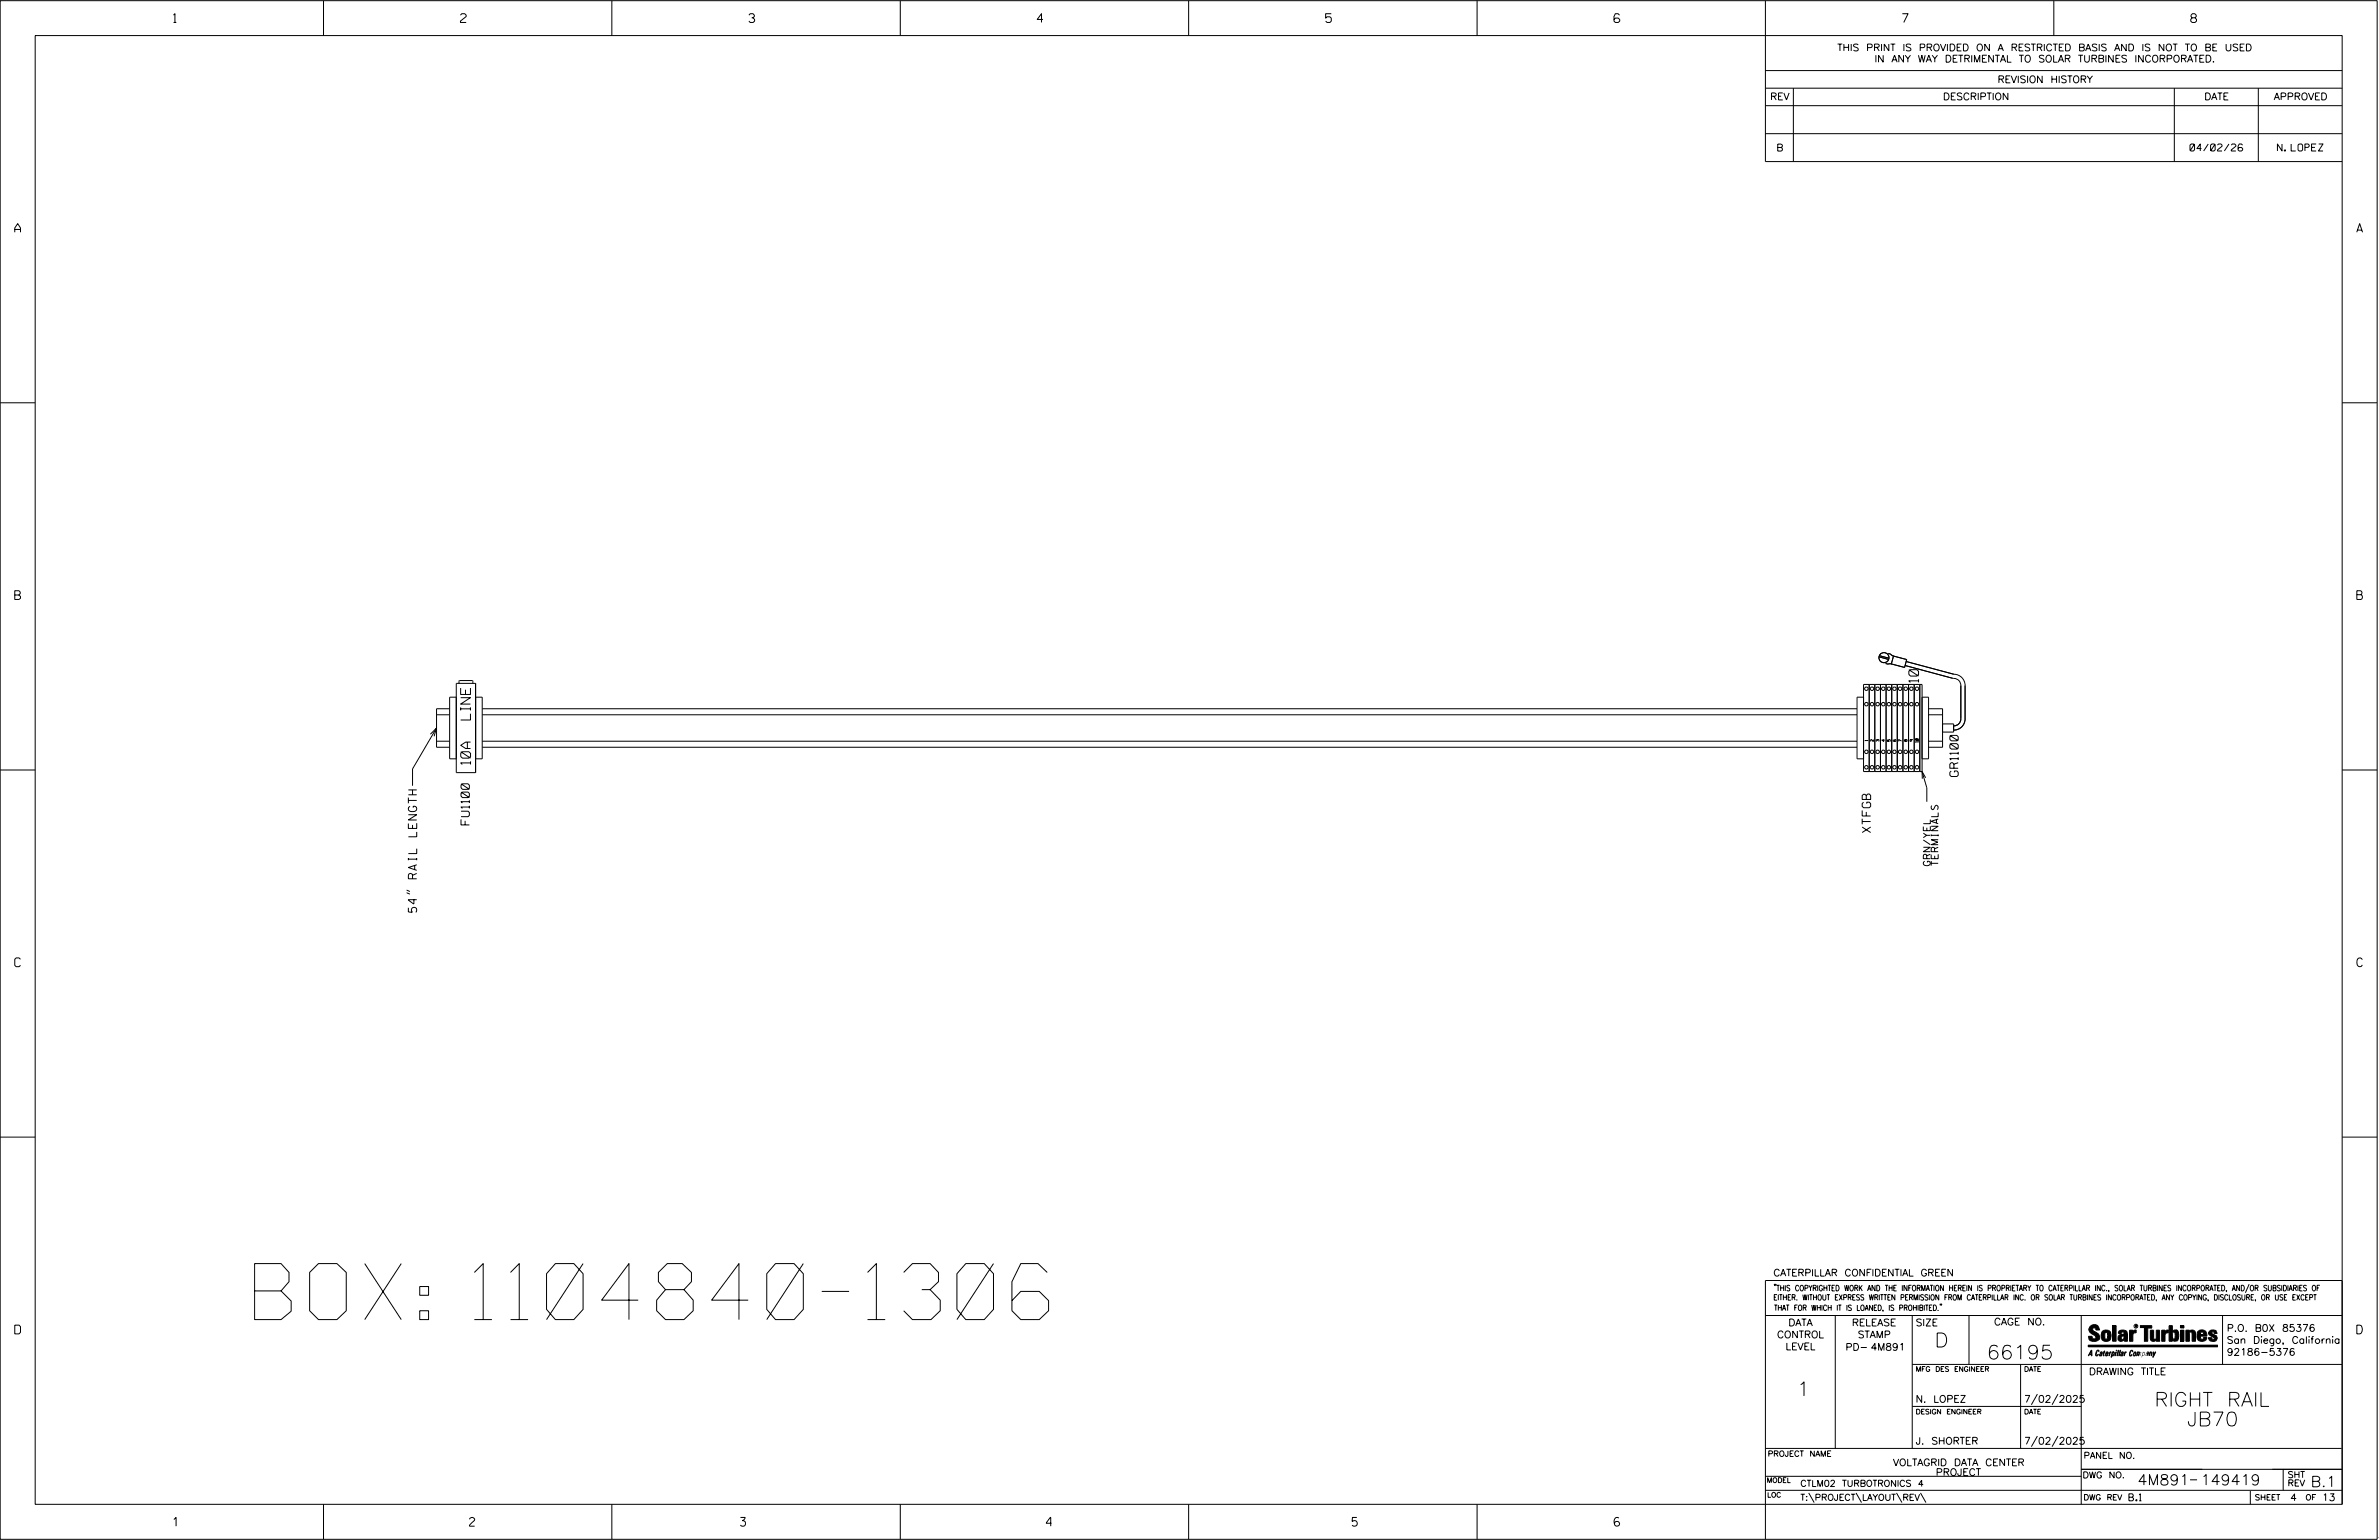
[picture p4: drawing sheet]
<svg xmlns="http://www.w3.org/2000/svg" width="864mm" height="559mm" viewBox="0 0 864 559" stroke-linecap="round" stroke-linejoin="round" font-family="sans-serif">
<defs><g id="words">
<text font-size="20.3" x="92.4" y="478.8">BOX: 1104840-1306</text>
<g font-size="5.1">
<text x="702.3" y="488.8">D</text>
<text x="721.2" y="493.2">66195</text>
<text x="652.2" y="506.5">1</text>
<text x="782.1" y="510.3">RIGHT RAIL</text>
<text x="793.9" y="517.4">JB70</text>
</g>
<g font-size="3.8">
<text x="775.9" y="538.9">4M891</text>
<text x="798.8" y="538.9">149419</text>
<text x="838.8" y="539.5">B.1</text>
</g>
<g font-size="3.6">
<text x="696.5" y="247.6" transform="rotate(-90 696.5 247.6)">10</text>
<text x="170.8" y="261.3" transform="rotate(-90 170.8 261.3)">LINE</text>
<text x="170.8" y="277.4" transform="rotate(-90 170.8 277.4)">10A</text>
</g>
<g font-size="3.2">
<text x="63" y="8.2">1</text>
<text x="167.2" y="8.2">2</text>
<text x="271.8" y="8.2">3</text>
<text x="376.5" y="8.2">4</text>
<text x="481.2" y="8.2">5</text>
<text x="690.6" y="8.2">7</text>
<text x="795.3" y="8.2">8</text>
<text x="5.4" y="84.3">A</text>
<text x="855.5" y="84.3">A</text>
<text x="5.4" y="217.5">B</text>
<text x="855.6" y="217.5">B</text>
<text x="5.4" y="350.8">C</text>
<text x="855.6" y="350.8">C</text>
<text x="5.4" y="484">D</text>
<text x="855.6" y="484">D</text>
<text x="62.8" y="553.8">1</text>
<text x="170.4" y="553.8">2</text>
<text x="268.8" y="553.8">3</text>
<text x="379.8" y="553.8">4</text>
<text x="490.8" y="553.8">5</text>
<text x="585.9" y="553.8">6</text>
</g>
<g font-size="3">
<text x="710.9" y="281.8" transform="rotate(-90 710.9 281.8)">GR1100</text>
<text x="170.4" y="299.3" transform="rotate(-90 170.4 299.3)">FU1100</text>
<text x="679" y="302.1" transform="rotate(-90 679 302.1)">XTFGB</text>
<text x="151.3" y="331" transform="rotate(-90 151.3 331)">54&quot; RAIL LENGTH</text>
</g>
<g font-size="2.5">
<text x="666.9" y="18.5">THIS PRINT IS PROVIDED ON A RESTRICTED BASIS AND IS NOT TO BE USED</text>
<text x="680.5" y="22.6">IN ANY WAY DETRIMENTAL TO SOLAR TURBINES INCORPORATED.</text>
<text x="725.1" y="30">REVISION HISTORY</text>
<text x="642.6" y="36.3">REV</text>
<text x="705.3" y="36.3">DESCRIPTION</text>
<text x="800.2" y="36.3">DATE</text>
<text x="825.4" y="36.3">APPROVED</text>
<text x="644.8" y="54.8">B</text>
<text x="795" y="54.8">04/02/26</text>
<text x="826.7" y="54.8">N. LOPEZ</text>
<text x="700.7" y="314.1" transform="rotate(-90 700.7 314.1)">GRN/YEL</text>
<text x="703.6" y="314.1" transform="rotate(-90 703.6 314.1)">TERMINALS</text>
<text x="643.8" y="463">CATERPILLAR CONFIDENTIAL GREEN</text>
<text x="645.1" y="485.5">CONTROL</text>
<text x="649.2" y="481.1">DATA</text>
<text x="672.3" y="481.1">RELEASE</text>
<text x="674.4" y="485.5">STAMP</text>
<text x="695.4" y="481.1">SIZE</text>
<text x="723.8" y="480.8">CAGE NO.</text>
<text x="808.4" y="483.1">P.O. B0X 85376</text>
<text x="648.2" y="489.8">LEVEL</text>
<text x="669.9" y="490">PD- 4M891</text>
<text x="808.4" y="487.5">San Diego, California</text>
<text x="808.4" y="491.8">92186-5376</text>
<text x="758.3" y="498.9">DRAWING TITLE</text>
<text x="695.4" y="508.9">N. LOPEZ</text>
<text x="734.8" y="508.9">7/02/2025</text>
<text x="695.4" y="524.1">J. SHORTER</text>
<text x="734.8" y="524.1">7/02/2025</text>
<text x="687.2" y="531.9">VOLTAGRID DATA CENTER</text>
<text x="702.7" y="535.5">PROJECT</text>
<text x="772.8" y="544.6">B.1</text>
<text x="831.4" y="544.6">4</text>
<text x="842.9" y="544.6">13</text>
</g>
<g font-size="2.3">
<text x="756.4" y="529.2">PANEL NO.</text>
<text x="653.5" y="539.4">CTLM02 TURBOTRONICS 4</text>
<text x="756" y="536.3">DWG NO.</text>
<text x="830.4" y="539.3">REV</text>
<text x="830.4" y="536.2">SHT</text>
<text x="653.5" y="544.5">T:\PROJECT\LAYOUT\REV\</text>
</g>
<g font-size="2">
<text x="643.8" y="468.4">&quot;THIS COPYRIGHTED WORK AND THE INFORMATION HEREIN IS PROPRIETARY TO CATERPILLAR INC., SOLAR TURBINES INCORPORATED, AND/OR SUBSIDIARIES OF</text>
<text x="643.8" y="471.8">EITHER. WITHOUT EXPRESS WRITTEN PERMISSION FROM CATERPILLAR INC. OR SOLAR TURBINES INCORPORATED, ANY COPYING, DISCLOSURE, OR USE EXCEPT</text>
<text x="644" y="475.6">THAT FOR WHICH IT IS LOANED, IS PROHIBITED.&quot;</text>
<text x="641.7" y="528.5">PROJECT NAME</text>
<text x="756.3" y="544.3">DWG REV</text>
<text x="818.5" y="544.3">SHEET</text>
<text x="836.9" y="544.3">OF</text>
</g>
<g font-size="1.8">
<text x="695.4" y="497.6">MFG DES ENGINEER</text>
<text x="734.8" y="497.6">DATE</text>
<text x="695.4" y="513.1">DESIGN ENGINEER</text>
<text x="734.8" y="513.1">DATE</text>
<text x="641.3" y="538">MODEL</text>
<text x="641.5" y="543.3">LOC</text>
</g>
<g font-size="1">
<text x="678" y="268.9" transform="rotate(-90 678 268.9)">1</text>
<text x="680.1" y="269" transform="rotate(-90 680.1 269)">2</text>
<text x="682.1" y="269" transform="rotate(-90 682.1 269)">3</text>
<text x="684.1" y="269" transform="rotate(-90 684.1 269)">4</text>
<text x="686.2" y="269" transform="rotate(-90 686.2 269)">5</text>
<text x="688.2" y="269" transform="rotate(-90 688.2 269)">6</text>
<text x="690.3" y="269" transform="rotate(-90 690.3 269)">7</text>
<text x="692.3" y="269" transform="rotate(-90 692.3 269)">8</text>
<text x="694.3" y="269" transform="rotate(-90 694.3 269)">9</text>
<text x="696.4" y="269.4" transform="rotate(-90 696.4 269.4)">10</text>
</g>
<text font-size=".9" x="775.1" y="481.7">R</text>
</g></defs>
<g fill="none" stroke="#000" stroke-width=".36">
<path d="M.1 .2h862.8v558.4h-862.8zM12.8 12.9h837.4v533h-837.4zM117.4 .2v12.7M222.1 .2v12.7M326.8 .2v12.7M431.5 .2v12.7M536.2 .2v12.7M587.9 5.5l-.5-.5h-1l-.5 1v1.7l.5 .4h1l.6-.4v-.6l-.6-.5h-1l-.5 .5M640.9 .2v58.4h209.3M745.6 .2v12.7M640.9 25.6h209.3M640.9 32h209.3"/>
<path d="M640.9 38.3h209.3M651 32v26.6M789.3 32v26.6M819.8 32v26.6M640.9 48.5h209.3M.1 146.2h12.7M850.2 146.2h12.7M682.1 238.3l3.5 1M682.2 237.9l3.5 .9M685.5 237.1l2 1M687.4 238.1l4.8 1.2-.8 2.9-4.8-1.3zM158.5 259.4h4.7"/>
<path d="M163.2 257.2h-4.7v13.9h4.7M165.6 248h7v32.4h-7zM165.6 253h-2.4v22.3h2.4M166.6 248l.2-1.1h4.6l.3 1.1M172.6 253h2.4v22.3h-2.4M175 257.2h499.1M175 259.4h499.1M676.5 248.4h21.2v31.6h-21.2zM676.5 253h-2.4v22.3h2.4M678.5 248.4v31.6M680.6 248.4v31.6M682.6 248.4v31.6"/>
<path d="M684.5 240.8l2.3 .2M684.7 248.4v31.6M686.7 248.4v31.6M688.7 248.4v31.6M690.8 248.4v31.6M691.6 241.5l17.3 4.6a2.63 2.63 0 0 1 2.9 2.6v12.2a2.53 2.53 0 0 1-2.5 2.5M691.9 240l17.4 4.7a4.1 4.1 0 0 1 4.1 4v12.2a4.1 4.1 0 0 1-4.2 4M692.8 248.4v31.6M694.9 248.4v31.6M696.9 248.4v31.6M697.7 253h2.4v22.3h-2.4M700.1 257.2h5.1v13.9h-5.1"/>
<path d="M700.1 259.4h5.1M.1 279.4h12.7M156.2 266.4l2.3-2.2-.9 3M158.5 269h4.7M158.5 264.2l-8.7 14.8v6.1M175 269h499.1M175 271.1h499.1M697.7 280l1.8 5.9v5M700.1 269h5.1M705.2 262.7h4v2.9h-4M709.2 263.4h.1M850.2 279.4h12.7"/>
<path d="M699 282.2l-1.3-2.2 .1 2.6M147.6 323.9l1.2 .5M147.6 323l1.2 .5M.1 412.6h12.7M850.2 412.6h12.7M640.9 477.3h209.3M644.2 466.1l-.1 .4M644.7 466.1l-.2 .4M666.2 477.3v48.3M694.2 477.3v48.3M704.4 473.3l-.1 .4M704.8 473.3l-.1 .4"/>
<path d="M714.8 477.3v17.8M755.5 477.3v68.6M806.8 477.3v17.8M816.5 466l-1.4 3.1M850.2 464.6h-209.3v94M850.2 464.8v81.1M694.2 495.1h156M733.5 495.1v30.5M758.6 481.4a2.02 2.02 0 0 1 3.1-.1l.5 1.3h-1.3l-.2-.6-.4-.2-.6 .1-.1 .4 .4 .7a2.46 2.46 0 0 1 2.2 2.9 2.83 2.83 0 0 1-3.8 .3l-.3-1.3h1.3l.2 .7 .6 .3 .5-.2 .2-.5-.4-.6-1.9-1.2-.4-.9zM759.2 491.3h-.7l.7-1.2v1.9h.2l-.1-2.1-1.3 2.1 .5-.5h.7M761.3 490l.3-.2 .4 .3-.1 .3-.3-.4-.4 .3-.3 1.6h.4l.4-.5-.3 .6-.4 .1-.3-.4zM762.6 490.6l.5-.1-.1 1.4h-.9a.74 .74 0 0 1 .9-.8l-.3 .7-.5 .1 .2-.5 .6-.2v-.5l-.7 .2z"/>
<path d="M763 483.2a2.17 2.17 0 0 1 3.1 0l.3 1.4-.3 1.5a2.17 2.17 0 0 1-3.1 0l-.3-1.5zM763.6 490.5l.4-.4 .2 .6h-.3l-.3 .9 .2 .4-.3-.1zM764.1 483.7l.5-.4 .4 .3v2.2l-.4 .2-.5-.2zM764.6 491.1l.6 .2v-.7l-.4-.1-.4 .6-.1 .8h.6M764.6 491.1l-.1 .8h.4M764.6 482.6v.8M764.8 490.7l.4 .1v.3h-.6zM765 491.5l-.1 .4zM766 490.5l-.5 1.5zM766 490.8l.4-.3-.4 .4M766.9 481h1.3v5.7h-1.3zM767 490.8l.5 .1-.3 .8-.4 .2z"/>
<path d="M767.3 490.5h-.5l-.5 2M767.3 490.5a.8 .8 0 0 1 .2 1 .8 .8 0 0 1-.9 .4l-.1 .6M767.3 490.5l-.1 .2M768.1 490.5l-.4 1.5zM768.2 489.9h.3l-.1 .2h-.2zM769 489.9l-.5 2.1zM769.7 489.9l-.6 2.1zM770.1 491.4l.5-.3-.5 .8zM770.4 491.9h.1M770.6 491.1l.1-.4-.7 .2 .1-.3 .6-.1 .2 .3-.5 1.1M770.6 491.1a.74 .74 0 0 0-.8 .8h.6M771 484.8h-.7l-.3 .6 .4 .7 .5-.3 .1-2.4h-.8l-.1 .4h-1.2a1.71 1.71 0 0 1 1.8-1.3 1.71 1.71 0 0 1 1.6 1.4v2.8h-1.1l-.1-.6"/>
<path d="M771 484.2l-1.5 .1a1.41 1.41 0 0 0 0 2.4l.5 .1 1.1-.7M771.2 486.1h-.1M771.4 490.5l.1 .3 .4-.3-.9 1.5zM771.5 490.8h.1M773 482.7h1.2v.5l.5-.5 .7-.1v1h-.6l-.5 .4-.1 2.7h-1.2zM773.3 490.3l.6-.4 .4 .2-.1 .4-.3-.4a1.28 1.28 0 0 0-.5 1.8l.6-.4-.1 .4-.8 .1zM774.7 490.8l.5-.3a.88 .88 0 0 1 .2 .9 .88 .88 0 0 1-.7 .7l-.2-.2zM774.8 490.9h.5l-.3 1h-.3l-.2-.2zM775.2 490.5l-.1 .2M776.8 481h4.3v.9h-1.5v4.8h-1.3M776.8 490.6l-.8 .2v-.3l-.4 1.5 .8-1.3v1.3l.3-1.2M779.3 491.1h.4"/>
<path d="M779.6 490.5h.3l-.3 1.4M779.6 490.7h.2l-.1 .4M779.7 491.1l-.1 .4M779.7 491.1l-.4 .2M780.1 492l.4-1.5 .1 .3 .3-.3 .3 .2-.3 1.3v-1.3l-.7 1.3M780.6 482.7h1.2v2.7l.1 .4 .4 .3 .4-.7v-2.7h1.2l.1 4h-1.3v-.5l-1.1 .6-.7-.3-.3-.7zM781.6 492.5l1-2-.8 1.3-.2-1.3-.2 2M784.7 482.7h1.2v.5l.5-.5 .7-.1v1h-.5l-.6 .4-.1 2.7h-1.2zM787.4 481h1.2v2a1.4 1.4 0 0 1 2.2 .2l.1 1.4-.4 1.9-1.5 .1-.4-.5v-1l.5 .9 .5-.3v-2.1l-.5-.4-.5 .7v2.8h-1.2zM791.5 482.7h1.3v4h-1.3zM791.5 481h1.3v.9h-1.3zM793.5 482.7h1.3v.4l.7-.5 1.1 .2 .4 .6v3.3h-1.2l-.3-3.4-.7 .2v3.2h-1.3z"/>
<path d="M794.8 483.1h.1M797.7 483.2a1.92 1.92 0 0 1 2.4-.5 1.92 1.92 0 0 1 1 2.1h-2.3v.8l.6 .5 .5-.3v-.5h1.2a1.83 1.83 0 0 1-2.1 1.4 1.83 1.83 0 0 1-1.5-2.1zM798.8 484.2v.6M799.1 483.4h.6l.2 .8h-1.1zM804.6 482.9a1.84 1.84 0 0 0-2.9 .8 3.3 3.3 0 0 0 2.2 1.9l-.5 .5-.4-.3-.1-.4h-1.2l.1 .6a1.92 1.92 0 0 0 2.9 .4M804.9 483.8h-1.2l-.2-.6-.5 .1-.1 .3 .1 .3 1.8 .9M805.1 488.1h-47.1v.6h47.1M694.2 510.3h61.3M739.6 505.8l-2.2 3.9M747.1 505.8l-2.2 3.9M640.9 525.6h209.2M640.9 535.7h114.6"/>
<path d="M739.6 521.1l-2.2 3.8M747.1 521.1l-2.2 3.8M755.5 533.2h94.7M795 537h2.6M828.8 533.2v7.6M117.4 545.9v12.7M222.1 545.9v12.7M326.8 545.9v12.7M431.5 545.9v12.7M536.2 545.9v12.7M640.9 540.8h209.3M656.6 541.7l2 3.5"/>
<path d="M673.8 541.7l1.9 3.5M688.4 541.7l2 3.5M697.2 541.7l1.9 3.5M816.9 541v4.9M863.5 558h.1"/>
<circle cx="683.9" cy="238.6" r="1.83"/>
<circle cx="677.5" cy="249.9" r=".64"/>
<circle cx="677.5" cy="255.5" r=".64"/>
<circle cx="679.6" cy="249.9" r=".64"/>
<circle cx="679.6" cy="255.5" r=".64"/>
<circle cx="681.6" cy="249.9" r=".64"/>
<circle cx="681.6" cy="255.5" r=".64"/>
<circle cx="683.6" cy="255.5" r=".64"/>
<circle cx="683.6" cy="249.9" r=".64"/>
<circle cx="685.7" cy="255.5" r=".63"/>
<circle cx="685.7" cy="249.9" r=".63"/>
<circle cx="687.7" cy="255.5" r=".64"/>
<circle cx="687.7" cy="249.9" r=".64"/>
<circle cx="689.8" cy="255.5" r=".64"/>
<circle cx="689.8" cy="249.9" r=".64"/>
<circle cx="691.8" cy="255.5" r=".64"/>
<circle cx="691.8" cy="249.9" r=".64"/>
<circle cx="693.8" cy="249.9" r=".64"/>
<circle cx="693.8" cy="255.5" r=".64"/>
<circle cx="695.9" cy="249.9" r=".64"/>
<circle cx="695.9" cy="255.5" r=".64"/>
<circle cx="677.5" cy="278.4" r=".64"/>
<circle cx="677.5" cy="272.8" r=".64"/>
<circle cx="679.6" cy="272.8" r=".64"/>
<circle cx="679.6" cy="278.4" r=".64"/>
<circle cx="681.6" cy="278.4" r=".64"/>
<circle cx="681.6" cy="272.8" r=".64"/>
<circle cx="683.6" cy="272.8" r=".64"/>
<circle cx="683.6" cy="278.4" r=".64"/>
<circle cx="685.7" cy="278.4" r=".63"/>
<circle cx="685.7" cy="272.8" r=".63"/>
<circle cx="687.7" cy="272.8" r=".64"/>
<circle cx="687.7" cy="278.4" r=".64"/>
<circle cx="689.8" cy="272.8" r=".64"/>
<circle cx="689.8" cy="278.4" r=".64"/>
<circle cx="691.8" cy="278.4" r=".64"/>
<circle cx="691.8" cy="272.8" r=".64"/>
<circle cx="693.8" cy="272.8" r=".64"/>
<circle cx="693.8" cy="278.4" r=".64"/>
<circle cx="695.9" cy="272.8" r=".64"/>
<circle cx="695.9" cy="278.4" r=".64"/>
<circle cx="775.4" cy="481.2" r=".69"/>
</g>
<g fill="#000">
<path d="M768.1 490.5l-.4 1.5zM768.2 489.9h.3l-.1 .2h-.2zM769 489.9l-.5 2.1zM769.7 489.9l-.6 2.1zM791.5 481h1.3v.9h-1.3zM791.5 482.7h1.3v4h-1.3zM758 488.1h47.1v.6h-47.1z"/>
<path d="M759.2 489.9l-1.2 2.1 .5-.5h.7v.5h.2zM759.2 490.1v1.2h-.7z" fill-rule="evenodd"/>
<path d="M758.6 481.4a2.02 2.02 0 0 1 3.1-.1l.5 1.3h-1.3l-.2-.6-.4-.2-.6 .1-.1 .4 .4 .7a2.46 2.46 0 0 1 2.2 2.9 2.83 2.83 0 0 1-3.8 .3l-.3-1.3h1.3l.2 .7 .6 .3 .5-.2 .2-.5-.4-.6-1.9-1.2-.4-.9z" fill-rule="evenodd"/>
<path d="M761.3 490l.3-.2 .4 .3-.1 .3-.3-.4-.4 .3-.3 1.6h.4l.4-.5-.3 .6-.4 .1-.3-.4z" fill-rule="evenodd"/>
<path d="M762.6 490.6l.5-.1-.1 1.4h-.9a.74 .74 0 0 1 .9-.8l-.6 .3-.2 .5 .5-.1 .3-.6v-.5l-.7 .2z" fill-rule="evenodd"/>
<path d="M763.6 490.5l.4-.4 .2 .6h-.3l-.3 .9 .2 .4-.3-.1z" fill-rule="evenodd"/>
<path d="M764.8 490.5l.5 .3-.1 .5h-.6l.6-.2v-.3l-.4-.1-.3 1.2h.4l.3-.4-.6 .6-.3-.2v-.4z" fill-rule="evenodd"/>
<path d="M763 483.2a2.17 2.17 0 0 1 3.1 0l.3 1.4-.3 1.5a2.17 2.17 0 0 1-3.1 0l-.3-1.5zM764.1 483.7v2.1l.5 .2 .4-.2v-2.2l-.4-.3z" fill-rule="evenodd"/>
<path d="M766 490.5v.3l.4-.1-.4 .2-.5 1.1z" fill-rule="evenodd"/>
<path d="M766.8 490.5l-.5 2 .3-.6a.71 .71 0 0 0 .9-.5 .71 .71 0 0 0-.4-.9zM767 490.8l.5 .1-.3 .8-.4 .2z" fill-rule="evenodd"/>
<path d="M766.9 481h1.3v5.7h-1.3z" fill-rule="evenodd"/>
<path d="M770.1 490.6l.6-.1 .2 .3-.4 1.2-.5 .1-.2-.5 .3-.5h.5l-.7 .5v.3l.4-.1 .4-.9-.5-.2-.2 .2z" fill-rule="evenodd"/>
<path d="M769.4 482.8l-.5 1h1.2l.1-.4h.8v.8l-1.5 .1a1.41 1.41 0 0 0 0 2.4l.5 .1 1.1-.7 .1 .6h1.1v-2.8a1.79 1.79 0 0 0-2.4-1.2zM770.3 484.8h.7l-.1 1-.5 .3-.4-.7z" fill-rule="evenodd"/>
<path d="M771.4 490.5l.1 .3 .4-.3-.9 1.5z" fill-rule="evenodd"/>
<path d="M773 482.7h1.2v.5l.5-.5 .7-.1v1h-.6l-.5 .4-.1 2.7h-1.2z" fill-rule="evenodd"/>
<path d="M773.3 490.3l.6-.4 .4 .2-.1 .4-.3-.4a1.28 1.28 0 0 0-.5 1.8l.6-.4-.3 .5h-.6z" fill-rule="evenodd"/>
<path d="M774.7 490.8l-.2 1.1h.7a.96 .96 0 0 0 0-1.4zM774.8 490.9h.5l-.1 .6-.5 .4-.2-.2z" fill-rule="evenodd"/>
<path d="M776 490.5v.3l.4-.3 .2 .3 .7-.2-.3 1.4v-1.3l-.6 1.3v-1.3l-.8 1.3z" fill-rule="evenodd"/>
<path d="M776.8 481h4.3v.9h-1.5v4.8h-1.3v-4.8h-1.5z" fill-rule="evenodd"/>
<path d="M777.9 490.5l-.5 2 .3-.6a.71 .71 0 0 0 .9-.5 .71 .71 0 0 0-.4-.9zM778.1 490.8l.3-.1 .1 .4-.5 .8-.2-.5z" fill-rule="evenodd"/>
<path d="M779.3 490.6l.6-.1-.3 1.5-.7-.1a.67 .67 0 0 1 .8-.8l-.6 .3-.1 .5 .4-.1 .4-.9-.4-.2-.3 .2z" fill-rule="evenodd"/>
<path d="M780.5 490.5l.1 .3 .3-.3 .3 .2-.3 1.3v-1.3l-.8 1.3z" fill-rule="evenodd"/>
<path d="M780.6 482.7h1.2v2.7l.1 .4 .4 .3 .4-.7v-2.7h1.2l.1 4h-1.3v-.5l-1.1 .6-.7-.3-.3-.7z" fill-rule="evenodd"/>
<path d="M781.6 490.5l.2 1.3 .8-1.3-1.2 2z" fill-rule="evenodd"/>
<path d="M784.7 482.7h1.2v.5l.5-.5 .7-.1v1h-.5l-.6 .4-.1 2.7h-1.2z" fill-rule="evenodd"/>
<path d="M787.4 481h1.2v2a1.4 1.4 0 0 1 2.2 .2l.1 1.4-.4 1.9-1.5 .1-.4-.5v-1l.5 .9 .5-.3v-2.1l-.5-.4-.5 .7v2.8h-1.2z" fill-rule="evenodd"/>
<path d="M793.5 482.7h1.3v.4a1.29 1.29 0 0 1 2.2 .3v3.3h-1.2l-.3-3.4-.7 .2v3.2h-1.3z" fill-rule="evenodd"/>
<path d="M797.7 483.2a1.92 1.92 0 0 1 2.4-.5 1.92 1.92 0 0 1 1 2.1h-2.3v.8l.6 .5 .5-.3v-.5h1.2a1.83 1.83 0 0 1-2.1 1.4 1.83 1.83 0 0 1-1.5-2.1zM799.1 483.4l-.3 .8h1.1l-.2-.8z" fill-rule="evenodd"/>
<path d="M801.9 483.2a1.94 1.94 0 0 1 3 .1v.5h-1.2l-.2-.6-.5 .1-.1 .3 .1 .3 1.8 .9a1.2 1.2 0 0 1 .1 1.3 1.2 1.2 0 0 1-1.2 .7l-1.6-.4-.4-1h1.2l.1 .4 .4 .3 .5-.5a3.3 3.3 0 0 1-2.2-1.9z" fill-rule="evenodd"/>
<circle cx="761.4" cy="492" r=".07"/>
<circle cx="762.2" cy="485.1" r=".07"/>
<circle cx="769.3" cy="492" r=".07"/>
<circle cx="773.1" cy="486.7" r=".07"/>
<circle cx="791.5" cy="486.7" r=".07"/>
<circle cx="791.5" cy="481" r=".07"/>
<circle cx="794.8" cy="486.7" r=".07"/>
</g>
<use href="#words"/>
</svg>
